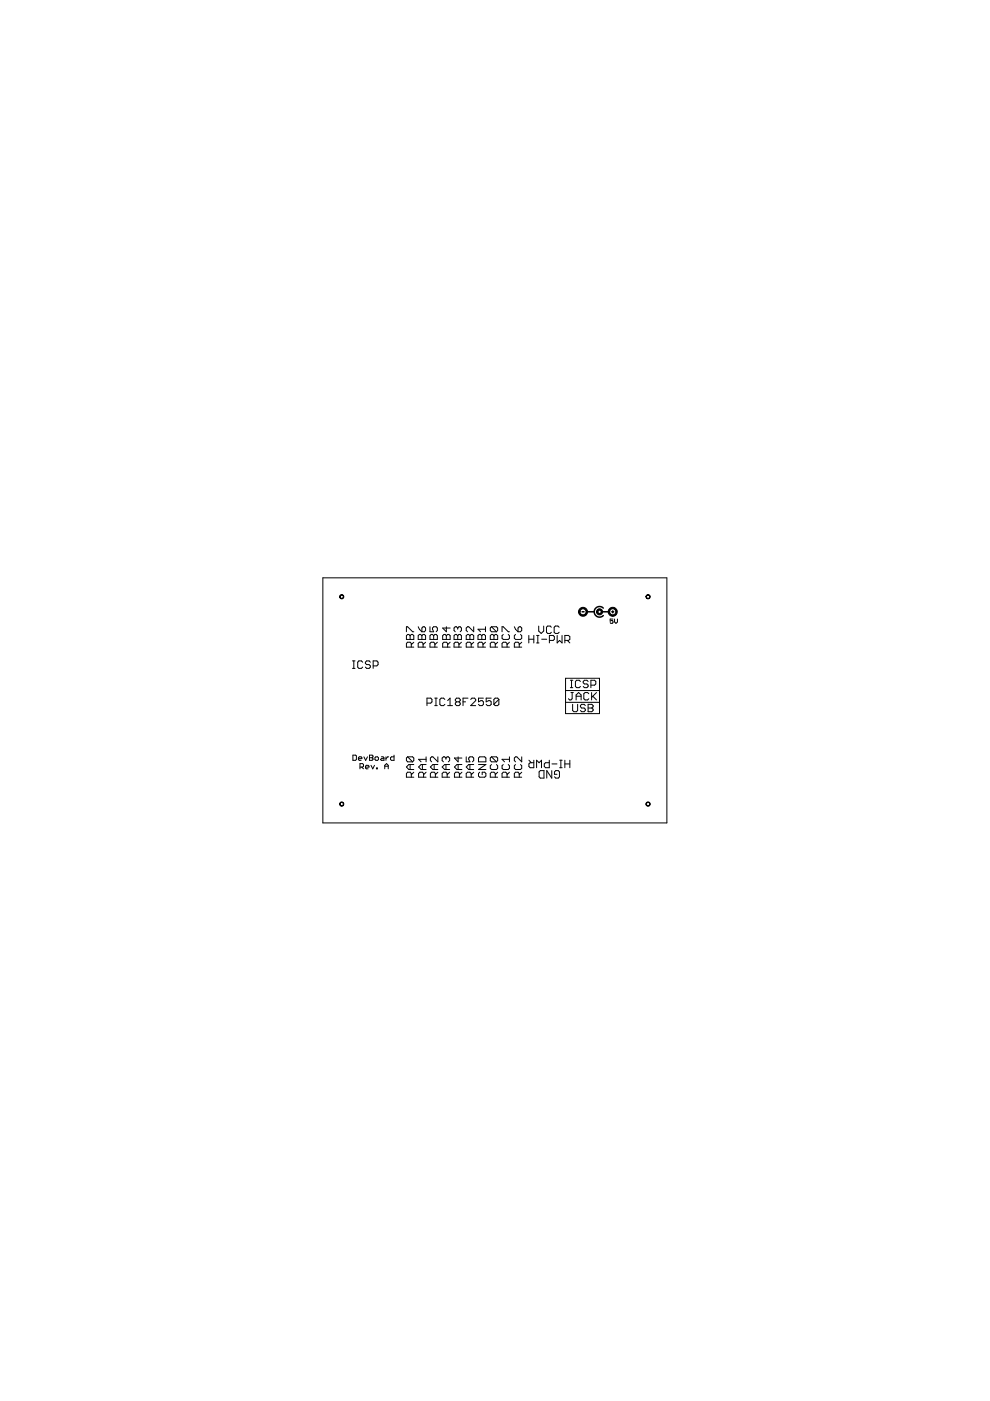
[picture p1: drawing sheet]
<svg xmlns="http://www.w3.org/2000/svg" width="210mm" height="297mm" viewBox="0 0 210 297" stroke-linecap="round" stroke-linejoin="round" font-family="sans-serif">
<g fill="none" stroke="#000" stroke-width=".21">
<path d="M68.5 122.5h72.9v52h-72.9zM86.2 133.9v-1h.2l1.1 1h.2M86.4 134.5h.3l.3 .3 .2-.3h.3l.2 .3v.8h-1.5v-.8zM87 134.8v.8M87.2 137.2v-.8l-.2-.2h-.6l-.2 .2v.8h1.5M87.7 136.2l-.5 .5M88.7 132.9l.2 .5 .6 .5M88.9 134.5h.3l.3 .3 .2-.3h.3l.2 .3v.8h-1.5v-.8zM89.5 134.8v.8M89.7 137.2v-.8l-.2-.2h-.6l-.2 .2v.8h1.5M89.7 132.9h.3l.2 .3v.5l-.2 .2h-.5v-.7zM90.2 136.2l-.5 .5"/>
<path d="M91.2 132.9v1h.7l-.2-.5v-.2l.2-.3h.6l.2 .3v.5l-.2 .2M91.4 134.5h.3l.2 .3 .3-.3h.3l.2 .3v.8h-1.5v-.8zM91.9 134.8v.8M92.2 137.2v-.8l-.3-.2h-.5l-.2 .2v.8h1.5M92.7 136.2l-.5 .5M93.9 134.8l.2-.3h.3l.2 .3 .3-.3h.3l.2 .3v.8h-1.5zM94.6 132.9v1l-.7-.7h1.5M94.6 134.8v.8M94.9 137.2v-.8l-.3-.2h-.5l-.2 .2v.8h1.5M95.4 136.2l-.5 .5M96.5 134.5h.3l.2 .3 .3-.3h.3l.2 .3v.8h-1.5v-.8zM97 133.2l-.2-.3h-.3l-.2 .3v.5l.2 .2"/>
<path d="M97 133.2l.3-.3h.3l.2 .3v.5l-.2 .2M97 133.2v.2M97 134.8v.8M97.3 137.2v-.8l-.3-.2h-.5l-.2 .2v.8h1.5M97.8 136.2l-.5 .5M99.1 134.5h.3l.2 .3 .3-.3h.3l.2 .3v.8h-1.6v-.8zM99.6 134.8v.8M99.9 137.2v-.8l-.3-.2h-.5l-.3 .2v.8h1.6M100.4 132.9v1l-1-1h-.3l-.3 .3v.5l.3 .2M100.4 136.2l-.5 .5M101.3 134.8l.3-.3h.3l.3 .3 .2-.3h.3l.2 .3v.8h-1.6zM102.2 134.8v.8"/>
<path d="M102.4 137.2v-.8l-.2-.2h-.6l-.3 .2v.8h1.6M102.9 136.2l-.5 .5M102.9 132.9v1M102.9 133.4h-1.6l.6 .5M104.2 132.9l-.3 .3v.5l.3 .2h1.1M104.2 134.5h.3l.2 .3 .3-.3h.3l.2 .3v.8h-1.6v-.8zM104.2 132.9h1.1l.2 .3v.5l-.2 .2M104.2 132.9l1.1 1M104.7 134.8v.8M105 137.2v-.8l-.3-.2h-.5l-.3 .2v.8h1.6M105.5 136.2l-.5 .5M106.4 133.9v-1h.3l1.1 1h.2"/>
<path d="M106.7 134.5l-.3 .3v.5l.3 .3h1.1l.2-.3v-.5l-.2-.3M107.5 137.2v-.8l-.3-.2h-.5l-.3 .2v.8h1.6M108 136.2l-.5 .5M109.1 132.9l.2 .5 .5 .5M109.3 134.5l-.2 .3v.5l.2 .3h1.1l.2-.3v-.5l-.2-.3M110.1 137.2v-.8l-.3-.2h-.5l-.2 .2v.8h1.5M110.1 132.9h.3l.2 .3v.5l-.2 .2h-.6v-.7zM110.6 136.2l-.5 .5M112.1 134.7v1.6M112.1 135.5h1.1M113.2 134.7v1.6M113.8 136.3h.5"/>
<path d="M113.8 134.7h.5M114 134.7v1.6M114.2 132.7v1.1l.5 .5 .6-.5v-1.1M114.9 135.5h1M116.5 135.8h.8l.2-.3v-.5l-.2-.3h-.8v1.6M116.9 133l-.3-.3h-.5l-.2 .3v1l.2 .3h.5l.3-.3M118.1 134.7v1.6l.5-.5 .6 .5v-1.6M118.6 133l-.3-.3h-.5l-.3 .3v1l.3 .3h.5l.3-.3M119.8 135.8h.7l.3-.3v-.5l-.3-.3h-.7v1.6M120.3 135.8l.5 .5M130 131.3h-.6v.4l.3-.1 .3 .1-.2 .5-.4-.2M130.3 131.3v.6l.3 .3 .3-.3v-.6"/>
<path d="M74.7 141.7h.6M74.7 140.1h.6M75 140.1v1.6M76.9 140.4l-.3-.3h-.5l-.3 .3v1l.3 .3h.5l.3-.3M78.5 140.4l-.2-.3h-.6l-.2 .3v.3l.2 .2h.6l.2 .3v.2l-.2 .3h-.6l-.2-.3M79.1 141.2h.8l.3-.3v-.5l-.3-.3h-.8v1.6M90.5 149.1h.8l.3-.3v-.5l-.3-.3h-.8v1.6M92.2 148h.5M92.2 149.6h.5M92.4 148v1.6M94.3 148.3l-.3-.3h-.5l-.2 .3v1l.2 .3h.5l.3-.3M94.9 149.6h1"/>
<path d="M94.9 148.5l.5-.5v1.6M96.8 148.8l-.3-.3v-.2l.3-.3h.5l.3 .3v.2l-.3 .3M96.8 148.8l-.3 .3v.2l.3 .3h.5l.3-.3v-.2l-.3-.3M96.8 148.8h.5M98.2 148.8h.5M99.2 148h-1v1.6M99.8 148.3l.3-.3h.5l.3 .3v.2l-1.1 1.1h1.1M102.5 148h-1v.8l.7-.3 .3 .3v.5l-.3 .3h-.5l-.2-.3M104.1 148h-1v.8l.5-.3h.3l.2 .3v.5l-.2 .3h-.6l-.2-.3M105.8 148.3l-.3-.3h-.5l-.3 .3v1M105.8 148.3v1l-.3 .3h-.5l-.3-.3M105.8 148.3l-1.1 1"/>
<path d="M119.9 143.8h7.2v7.5h-7.2zM119.9 148.9h7.2M119.9 146.4h7.2M120.9 145.8h.6M120.9 144.2h.6M121.1 146.8h.5M121.2 144.2v1.6M121.3 146.8v1.3l-.2 .3h-.3l-.3-.3M121.4 149.3v1.3l.3 .3h.5l.3-.3v-1.3M122.2 148.4v-1.1l.5-.5 .5 .5v1.1M122.2 147.6h1M123.1 144.5l-.3-.3h-.5l-.3 .3v1l.3 .3h.5l.3-.3"/>
<path d="M124.1 149.6l-.3-.3h-.5l-.2 .3v.2l.2 .3h.5l.3 .3v.2l-.3 .3h-.5l-.2-.3M124.7 144.5l-.3-.3h-.5l-.2 .3v.3l.2 .2h.5l.3 .3v.2l-.3 .3h-.5l-.2-.3M124.7 149.3h.8l.3 .3v.2l-.3 .3 .3 .3v.2l-.3 .3h-.8zM124.7 150.1h.8M124.8 147.1l-.2-.3h-.5l-.3 .3v1l.3 .3h.5l.2-.3M125.3 145.3h.8l.2-.3v-.5l-.2-.3h-.8v1.6M125.4 146.8v1.6M125.7 147.6l.8 .8M126.5 146.8l-1.1 1.1M74.8 160.1h.6l.2 .2v.7l-.2 .2h-.6zM76 160.8h.7l-.1-.3h-.4l-.2 .2v.3l.2 .2h.4M76.3 162.6h.6l.2-.1v-.4l-.2-.2h-.6v1.1"/>
<path d="M76.7 162.6l.4 .4M77.2 160.5l.3 .7 .4-.7M77.5 162.6h.7l-.2-.3h-.3l-.2 .2v.3l.5 .2M78.3 160.1h.6l.2 .2-.2 .4 .2 .3-.2 .2h-.6zM78.3 160.7h.6M78.7 162.3l.3 .7 .4-.7M79.5 160.7l.2-.2h.4l.1 .2v.3l-.5 .2-.2-.2zM79.8 162.8h.2v.2h-.2zM80.9 160.5h.3l.2 .2v.5h-.5l-.2-.2 .2-.2h.5M81.6 163v-.7l.4-.4 .3 .4v.7M81.6 162.5h.7M81.8 160.5v.7"/>
<path d="M82.4 160.5l-.6 .3M83.5 160.1v1.1h-.5l-.2-.2v-.3l.2-.2h.5M86.4 160.5l-.2 .2v.5l.2 .3h1.1M86.4 160.5h1.1l.2 .2v.5l-.2 .3M86.4 160.5l1.1 1M87 162.1v1.1M87.2 164.8v-.8l-.2-.3h-.6l-.2 .3v.8h1.5M87.7 163.7l-.5 .6M87.7 162.1h-1l-.5 .5 .5 .6h1M89.6 162.1v1.1M89.8 164.8v-.8l-.2-.3h-.6l-.2 .3v.8h1.5M90.3 162.1h-1l-.5 .5 .5 .6h1"/>
<path d="M90.3 163.7l-.5 .6M90.3 161h-1.5l.5 .5M90.3 160.5v1M92.1 162.1v1.1M92.3 164.8v-.8l-.2-.3h-.6l-.3 .3v.8h1.6M92.8 162.1h-1l-.6 .5 .6 .6h1M92.8 160.5v1l-1-1h-.3l-.3 .2v.5l.3 .3M92.8 163.7l-.5 .6M94.6 160.7l-.3-.2h-.3l-.3 .2v.5l.3 .3M94.6 160.7l.2-.2h.3l.2 .2v.5l-.2 .3M94.6 160.7v.3M94.6 162.1v1.1"/>
<path d="M94.8 164.8v-.8l-.2-.3h-.6l-.3 .3v.8h1.6M95.3 162.1h-1l-.6 .5 .6 .6h1M95.3 163.7l-.5 .6M97.1 160.5v1l-.7-.8h1.5M97.1 162.1v1.1M97.4 164.8v-.8l-.3-.3h-.5l-.2 .3v.8h1.5M97.9 162.1h-1l-.5 .5 .5 .6h1M97.9 163.7l-.5 .6M98.8 160.5v1h.8l-.2-.5v-.3l.2-.2h.6l.2 .2v.5l-.2 .3M99.6 162.1v1.1M99.9 164.8v-.8l-.3-.3h-.5l-.3 .3v.8h1.6M100.4 162.1h-1l-.6 .5 .6 .6h1"/>
<path d="M100.4 163.7l-.5 .6M101.5 162.1h1.5l-1.5 1.1h1.5M101.5 160.7l.2-.2h1.1l.2 .2v.8h-1.5zM101.7 163.7l-.2 .3v.5l.2 .3h1.1l.2-.3v-.5l-.2-.3h-.6v.6M104.2 162.1l-.3 .3v.5l.3 .3h1.1l.2-.3v-.5l-.2-.3M104.2 160.5l-.3 .2v.5l.3 .3h1.1M104.2 160.5h1.1l.2 .2v.5l-.2 .3M104.2 160.5l1.1 1M105 164.8v-.8l-.3-.3h-.5l-.3 .3v.8h1.6M105.5 163.7l-.5 .6M106.7 162.1l-.3 .3v.5l.3 .3h1.1l.2-.3v-.5l-.2-.3M107.5 164.8v-.8l-.3-.3h-.5l-.3 .3v.8h1.6"/>
<path d="M108 161h-1.6l.6 .5M108 163.7l-.5 .6M108 160.5v1M109.3 162.1l-.2 .3v.5l.2 .3h1.1l.2-.3v-.5l-.2-.3M110.1 164.8v-.8l-.3-.3h-.5l-.2 .3v.8h1.5M110.6 160.5v1l-1-1h-.3l-.2 .2v.5l.2 .3M110.6 163.7l-.5 .6M112.1 161.2l.5 .5M113.2 161.2v1.6h-.8l-.3-.3v-.5l.3-.3h.8M113.8 162.8v-1.6l.5 .5 .5-.5v1.6M114.6 163.4h.7v1.6h-.7l-.3-.3v-1zM116.5 161.2v1.6h-.8l-.3-.3v-.5l.3-.3h.8"/>
<path d="M117 163.4v1.6l-1.1-1.6v1.6M117 162h1.1M118.1 164.2h-.5v-.5l.2-.3h.6l.2 .3v1l-.2 .3h-.6l-.2-.3M118.7 161.2h.5M118.7 162.8h.5M118.9 161.2v1.6M119.8 161.2v1.6M119.8 162h1M120.8 161.2v1.6"/>
</g>
<g fill="#000" stroke="#000" stroke-width=".21">
<path d="M72.2 126.2a.44 .44 0 0 1 .7 .1 .44 .44 0 0 1-.4 .7 .44 .44 0 0 1-.5-.5 .38 .38 0 0 1 .5-.3 .38 .38 0 0 1 .2 .6 .4 .4 0 0 1-.5-.1 .4 .4 0 0 1 0-.5z" fill-rule="evenodd"/>
<path d="M122.9 129.2a.95 .95 0 0 1 1.5 0 .95 .95 0 0 1-.5 1.4 .95 .95 0 0 1-1.2-.9h.3a.65 .65 0 0 1 .9-.5 .65 .65 0 0 1 .1 1.1 .65 .65 0 0 1-1-.4v-.2h-.3z" fill-rule="evenodd"/>
<path d="M126.7 129.3a.65 .65 0 0 1 1 .1 .65 .65 0 0 1-.4 1 .65 .65 0 0 1-.8-.7h.3a.36 .36 0 0 1 .5-.3 .36 .36 0 0 1 .1 .6 .36 .36 0 0 1-.6-.1v-.2h-.3z" fill-rule="evenodd"/>
<path d="M129.1 129.2a.96 .96 0 0 1 1.6 0 .96 .96 0 0 1-.5 1.5 .96 .96 0 0 1-1.3-1h.4a.66 .66 0 0 1 .9-.5 .66 .66 0 0 1 .1 1.1 .66 .66 0 0 1-1-.4v-.2h-.4z" fill-rule="evenodd"/>
<path d="M137.1 126.2a.45 .45 0 0 1 .7 .1 .45 .45 0 0 1-.3 .7 .45 .45 0 0 1-.6-.5 .39 .39 0 0 1 .6-.3 .39 .39 0 0 1 .1 .6 .41 .41 0 0 1-.5-.1 .41 .41 0 0 1 0-.5z" fill-rule="evenodd"/>
<path d="M72.2 170.1a.44 .44 0 0 1 .7 .2 .44 .44 0 0 1-.4 .6 .44 .44 0 0 1-.5-.4 .38 .38 0 0 1 .5-.4 .38 .38 0 0 1 .2 .7 .4 .4 0 0 1-.5-.1 .4 .4 0 0 1 0-.6z" fill-rule="evenodd"/>
<path d="M137.1 170.1a.45 .45 0 0 1 .7 .2 .45 .45 0 0 1-.3 .6 .45 .45 0 0 1-.6-.4 .37 .37 0 0 1 .6-.3 .37 .37 0 0 1 0 .6h-.3l-.3-.3z" fill-rule="evenodd"/>
</g>
<path d="M123.4 129.7h.4M124.4 129.7h1.5M127.6 129.7h1.5M127.9 128.9a1.13 1.13 0 0 0-1.6 0 1.13 1.13 0 0 0 0 1.6 1.13 1.13 0 0 0 1.6 0M129.7 129.7h.4M129.9 129.5v.4" fill="none" stroke="#000" stroke-width=".32"/>
</svg>
